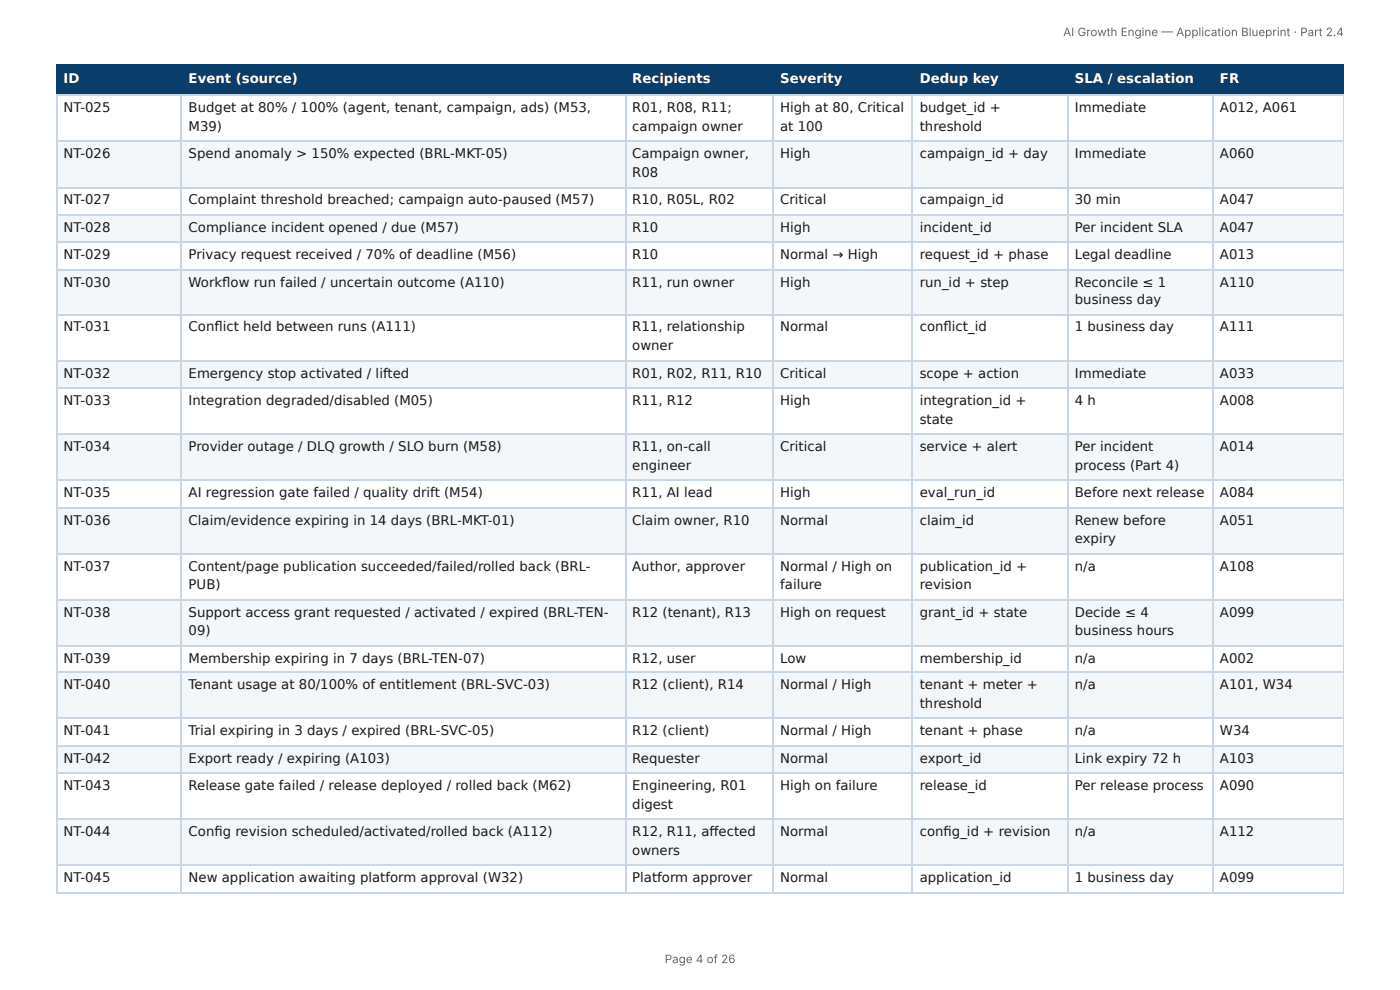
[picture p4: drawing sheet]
<svg xmlns="http://www.w3.org/2000/svg" width="297mm" height="210mm" viewBox="0 0 297 210" stroke-linecap="round" stroke-linejoin="round" font-family="sans-serif">
<defs><g id="words">
<g font-size="2.8" fill="#fff">
<text x="13.5" y="17.7">ID</text>
<text x="40.1" y="17.7">Event (source)</text>
<text x="134.3" y="17.7">Recipients</text>
<text x="165.7" y="17.7">Severity</text>
<text x="195.3" y="17.7">Dedup key</text>
<text x="228.3" y="17.7">SLA / escalation</text>
<text x="259.1" y="17.7">FR</text>
</g>
<g font-size="2.8" fill="#1a1a1a">
<text x="13.5" y="23.8">NT-025</text>
<text x="40.1" y="23.8">Budget at 80% / 100% (agent, tenant, campaign, ads) (M53,</text>
<text x="134.3" y="23.8">R01, R08, R11;</text>
<text x="165.7" y="23.8">High at 80, Critical</text>
<text x="195.3" y="23.8">budget_id +</text>
<text x="228.3" y="23.8">Immediate</text>
<text x="259.1" y="23.8">A012, A061</text>
<text x="40.1" y="27.8">M39)</text>
<text x="134.3" y="27.8">campaign owner</text>
<text x="165.7" y="27.8">at 100</text>
<text x="195.3" y="27.8">threshold</text>
<text x="13.5" y="33.6">NT-026</text>
<text x="40.1" y="33.6">Spend anomaly &gt; 150% expected (BRL-MKT-05)</text>
<text x="134.3" y="33.6">Campaign owner,</text>
<text x="165.7" y="33.6">High</text>
<text x="195.3" y="33.6">campaign_id + day</text>
<text x="228.3" y="33.6">Immediate</text>
<text x="259.1" y="33.6">A060</text>
<text x="134.3" y="37.6">R08</text>
<text x="13.5" y="43.4">NT-027</text>
<text x="40.1" y="43.4">Complaint threshold breached; campaign auto-paused (M57)</text>
<text x="134.3" y="43.4">R10, R05L, R02</text>
<text x="165.7" y="43.4">Critical</text>
<text x="195.3" y="43.4">campaign_id</text>
<text x="228.3" y="43.4">30 min</text>
<text x="259.1" y="43.4">A047</text>
<text x="13.5" y="49.2">NT-028</text>
<text x="40.1" y="49.2">Compliance incident opened / due (M57)</text>
<text x="134.3" y="49.2">R10</text>
<text x="165.7" y="49.2">High</text>
<text x="195.3" y="49.2">incident_id</text>
<text x="228.3" y="49.2">Per incident SLA</text>
<text x="259.1" y="49.2">A047</text>
<text x="13.5" y="55">NT-029</text>
<text x="40.1" y="55">Privacy request received / 70% of deadline (M56)</text>
<text x="134.3" y="55">R10</text>
<text x="165.7" y="55">Normal → High</text>
<text x="195.3" y="55">request_id + phase</text>
<text x="228.3" y="55">Legal deadline</text>
<text x="259.1" y="55">A013</text>
<text x="13.5" y="60.9">NT-030</text>
<text x="40.1" y="60.9">Workfl ow run failed / uncertain outcome (A110)</text>
<text x="134.3" y="60.9">R11, run owner</text>
<text x="165.7" y="60.9">High</text>
<text x="195.3" y="60.9">run_id + step</text>
<text x="228.3" y="60.9">Reconcile ≤ 1</text>
<text x="228.3" y="64.6">business day</text>
<text x="259.1" y="60.9">A110</text>
<text x="13.5" y="70.4">NT-031</text>
<text x="40.1" y="70.4">Confl ict held between runs (A111)</text>
<text x="134.3" y="70.4">R11, relationship</text>
<text x="165.7" y="70.4">Normal</text>
<text x="195.3" y="70.4">confl ict_id</text>
<text x="228.3" y="70.4">1 business day</text>
<text x="259.1" y="70.4">A111</text>
<text x="134.3" y="74.3">owner</text>
<text x="13.5" y="80.2">NT-032</text>
<text x="40.1" y="80.2">Emergency stop activated / lifted</text>
<text x="134.3" y="80.2">R01, R02, R11, R10</text>
<text x="165.7" y="80.2">Critical</text>
<text x="195.3" y="80.2">scope + action</text>
<text x="228.3" y="80.2">Immediate</text>
<text x="259.1" y="80.2">A033</text>
<text x="13.5" y="86">NT-033</text>
<text x="40.1" y="86">Integration degraded/disabled (M05)</text>
<text x="134.3" y="86">R11, R12</text>
<text x="165.7" y="86">High</text>
<text x="195.3" y="86">integration_id +</text>
<text x="195.3" y="90">state</text>
<text x="228.3" y="86">4 h</text>
<text x="259.1" y="86">A008</text>
<text x="13.5" y="95.8">NT-034</text>
<text x="40.1" y="95.8">Provider outage / DLQ growth / SLO burn (M58)</text>
<text x="134.3" y="95.8">R11, on-call</text>
<text x="165.7" y="95.8">Critical</text>
<text x="195.3" y="95.8">service + alert</text>
<text x="228.3" y="95.8">Per incident</text>
<text x="259.1" y="95.8">A014</text>
<text x="134.3" y="99.7">engineer</text>
<text x="228.3" y="99.7">process (Part 4)</text>
<text x="13.5" y="105.6">NT-035</text>
<text x="40.1" y="105.6">AI regression gate failed / quality drift (M54)</text>
<text x="134.3" y="105.6">R11, AI lead</text>
<text x="165.7" y="105.6">High</text>
<text x="195.3" y="105.6">eval_run_id</text>
<text x="228.3" y="105.6">Before next release</text>
<text x="259.1" y="105.6">A084</text>
<text x="13.5" y="111.4">NT-036</text>
<text x="40.1" y="111.4">Claim/evidence expiring in 14 days (BRL-MKT-01)</text>
<text x="134.3" y="111.4">Claim owner, R10</text>
<text x="165.7" y="111.4">Normal</text>
<text x="195.3" y="111.4">claim_id</text>
<text x="228.3" y="111.4">Renew before</text>
<text x="259.1" y="111.4">A051</text>
<text x="228.3" y="115.4">expiry</text>
<text x="13.5" y="121.2">NT-037</text>
<text x="40.1" y="121.2">Content/page publication succeeded/failed/rolled back (BRL-</text>
<text x="40.1" y="125.1">PUB)</text>
<text x="134.3" y="121.2">Author, approver</text>
<text x="165.7" y="121.2">Normal / High on</text>
<text x="165.7" y="125.1">failure</text>
<text x="195.3" y="121.2">publication_id +</text>
<text x="195.3" y="125.1">revision</text>
<text x="228.3" y="121.2">n/a</text>
<text x="259.1" y="121.2">A108</text>
<text x="13.5" y="131">NT-038</text>
<text x="40.1" y="131">Support access grant requested / activated / expired (BRL-TEN-</text>
<text x="134.3" y="131">R12 (tenant), R13</text>
<text x="165.7" y="131">High on request</text>
<text x="195.3" y="131">grant_id + state</text>
<text x="228.3" y="131">Decide ≤ 4</text>
<text x="259.1" y="131">A099</text>
<text x="40.1" y="134.9">09)</text>
<text x="228.3" y="134.9">business hours</text>
<text x="13.5" y="140.8">NT-039</text>
<text x="40.1" y="140.8">Membership expiring in 7 days (BRL-TEN-07)</text>
<text x="134.3" y="140.8">R12, user</text>
<text x="165.7" y="140.8">Low</text>
<text x="195.3" y="140.8">membership_id</text>
<text x="228.3" y="140.8">n/a</text>
<text x="259.1" y="140.8">A002</text>
<text x="13.5" y="146.3">NT-040</text>
<text x="40.1" y="146.3">Tenant usage at 80/100% of entitlement (BRL-SVC-03)</text>
<text x="134.3" y="146.3">R12 (client), R14</text>
<text x="165.7" y="146.3">Normal / High</text>
<text x="195.3" y="146.3">tenant + meter +</text>
<text x="228.3" y="146.3">n/a</text>
<text x="259.1" y="146.3">A101, W34</text>
<text x="195.3" y="150.3">threshold</text>
<text x="13.5" y="156.1">NT-041</text>
<text x="13.5" y="161.9">NT-042</text>
<text x="40.1" y="156.1">Trial expiring in 3 days / expired (BRL-SVC-05)</text>
<text x="40.1" y="161.9">Export ready / expiring (A103)</text>
<text x="134.3" y="156.1">R12 (client)</text>
<text x="134.3" y="161.9">Requester</text>
<text x="165.7" y="156.1">Normal / High</text>
<text x="165.7" y="161.9">Normal</text>
<text x="195.3" y="156.1">tenant + phase</text>
<text x="195.3" y="161.9">export_id</text>
<text x="228.3" y="156.1">n/a</text>
<text x="228.3" y="161.9">Link expiry 72 h</text>
<text x="259.1" y="156.1">W34</text>
<text x="259.1" y="161.9">A103</text>
<text x="13.5" y="167.7">NT-043</text>
<text x="40.1" y="167.7">Release gate failed / release deployed / rolled back (M62)</text>
<text x="134.3" y="167.7">Engineering, R01</text>
<text x="165.7" y="167.7">High on failure</text>
<text x="195.3" y="167.7">release_id</text>
<text x="228.3" y="167.7">Per release process</text>
<text x="259.1" y="167.7">A090</text>
<text x="134.3" y="171.7">digest</text>
<text x="13.5" y="177.5">NT-044</text>
<text x="40.1" y="177.5">Confi g revision scheduled/activated/rolled back (A112)</text>
<text x="134.3" y="177.5">R12, R11, aff ected</text>
<text x="165.7" y="177.5">Normal</text>
<text x="195.3" y="177.5">confi g_id + revision</text>
<text x="228.3" y="177.5">n/a</text>
<text x="259.1" y="177.5">A112</text>
<text x="134.3" y="181.5">owners</text>
<text x="13.5" y="187.3">NT-045</text>
<text x="40.1" y="187.3">New application awaiting platform approval (W32)</text>
<text x="134.3" y="187.3">Platform approver</text>
<text x="165.7" y="187.3">Normal</text>
<text x="195.3" y="187.3">application_id</text>
<text x="228.3" y="187.3">1 business day</text>
<text x="259.1" y="187.3">A099</text>
</g>
<g font-size="2.5" fill="#666">
<text x="225.8" y="7.7">AI Growth Engine — Application Blueprint · Part 2.4</text>
<text x="141.2" y="204.5">Page 4 of 26</text>
</g>
</g></defs>
<g fill="#0b3d6b">
<path d="M12.2 14h26.4v6.1h-26.4z"/>
<path d="M38.6 14h94.2v6.1h-94.2z"/>
<path d="M132.8 14h31.5v6.1h-31.5z"/>
<path d="M164.3 14h29.6v6.1h-29.6z"/>
<path d="M193.9 14h32.8v6.1h-32.8z"/>
<path d="M226.7 14h31v6.1h-31z"/>
<path d="M257.7 14h27.7v6.1h-27.7z"/>
</g>
<g fill="#f4f7fa">
<path d="M12.2 29.9h26.4v9.8h-26.4z"/>
<path d="M38.6 29.9h94.2v9.8h-94.2z"/>
<path d="M132.8 29.9h31.5v9.8h-31.5z"/>
<path d="M164.3 29.9h29.6v9.8h-29.6z"/>
<path d="M193.9 29.9h32.8v9.8h-32.8z"/>
<path d="M226.7 29.9h31v9.8h-31z"/>
<path d="M257.7 29.9h27.7v9.8h-27.7z"/>
<path d="M12.2 45.5h26.4v5.8h-26.4z"/>
<path d="M38.6 45.5h94.2v5.8h-94.2z"/>
<path d="M132.8 45.5h31.5v5.8h-31.5z"/>
<path d="M164.3 45.5h29.6v5.8h-29.6z"/>
<path d="M193.9 45.5h32.8v5.8h-32.8z"/>
<path d="M226.7 45.5h31v5.8h-31z"/>
<path d="M257.7 45.5h27.7v5.8h-27.7z"/>
<path d="M12.2 57.2h26.4v9.7h-26.4z"/>
<path d="M38.6 57.2h94.2v9.7h-94.2z"/>
<path d="M132.8 57.2h31.5v9.7h-31.5z"/>
<path d="M164.3 57.2h29.6v9.7h-29.6z"/>
<path d="M193.9 57.2h32.8v9.7h-32.8z"/>
<path d="M226.7 57.2h31v9.7h-31z"/>
<path d="M257.7 57.2h27.7v9.7h-27.7z"/>
<path d="M12.2 76.7h26.4v5.9h-26.4z"/>
<path d="M38.6 76.7h94.2v5.9h-94.2z"/>
<path d="M132.8 76.7h31.5v5.9h-31.5z"/>
<path d="M164.3 76.7h29.6v5.9h-29.6z"/>
<path d="M193.9 76.7h32.8v5.9h-32.8z"/>
<path d="M226.7 76.7h31v5.9h-31z"/>
<path d="M257.7 76.7h27.7v5.9h-27.7z"/>
<path d="M12.2 92.3h26.4v9.6h-26.4z"/>
<path d="M38.6 92.3h94.2v9.6h-94.2z"/>
<path d="M132.8 92.3h31.5v9.6h-31.5z"/>
<path d="M164.3 92.3h29.6v9.6h-29.6z"/>
<path d="M193.9 92.3h32.8v9.6h-32.8z"/>
<path d="M226.7 92.3h31v9.6h-31z"/>
<path d="M257.7 92.3h27.7v9.6h-27.7z"/>
<path d="M12.2 107.7h26.4v9.8h-26.4z"/>
<path d="M38.6 107.7h94.2v9.8h-94.2z"/>
<path d="M132.8 107.7h31.5v9.8h-31.5z"/>
<path d="M164.3 107.7h29.6v9.8h-29.6z"/>
<path d="M193.9 107.7h32.8v9.8h-32.8z"/>
<path d="M226.7 107.7h31v9.8h-31z"/>
<path d="M257.7 107.7h27.7v9.8h-27.7z"/>
<path d="M12.2 127.3h26.4v9.8h-26.4z"/>
<path d="M38.6 127.3h94.2v9.8h-94.2z"/>
<path d="M132.8 127.3h31.5v9.8h-31.5z"/>
<path d="M164.3 127.3h29.6v9.8h-29.6z"/>
<path d="M193.9 127.3h32.8v9.8h-32.8z"/>
<path d="M226.7 127.3h31v9.8h-31z"/>
<path d="M257.7 127.3h27.7v9.8h-27.7z"/>
<path d="M12.2 142.9h26.4v9.8h-26.4z"/>
<path d="M38.6 142.9h94.2v9.8h-94.2z"/>
<path d="M132.8 142.9h31.5v9.8h-31.5z"/>
<path d="M164.3 142.9h29.6v9.8h-29.6z"/>
<path d="M193.9 142.9h32.8v9.8h-32.8z"/>
<path d="M226.7 142.9h31v9.8h-31z"/>
<path d="M257.7 142.9h27.7v9.8h-27.7z"/>
<path d="M12.2 158.5h26.4v5.8h-26.4z"/>
<path d="M38.6 158.5h94.2v5.8h-94.2z"/>
<path d="M132.8 158.5h31.5v5.8h-31.5z"/>
<path d="M164.3 158.5h29.6v5.8h-29.6z"/>
<path d="M193.9 158.5h32.8v5.8h-32.8z"/>
<path d="M226.7 158.5h31v5.8h-31z"/>
<path d="M257.7 158.5h27.7v5.8h-27.7z"/>
<path d="M12.2 174.1h26.4v9.5h-26.4z"/>
<path d="M38.6 174.1h94.2v9.5h-94.2z"/>
<path d="M132.8 174.1h31.5v9.5h-31.5z"/>
<path d="M164.3 174.1h29.6v9.5h-29.6z"/>
<path d="M193.9 174.1h32.8v9.5h-32.8z"/>
<path d="M226.7 174.1h31v9.5h-31z"/>
<path d="M257.7 174.1h27.7v9.5h-27.7z"/>
</g>
<path d="M11.9 13.9h273.5M12 13.8v6.6M38.5 13.8v6.6M133 13.8v6.6M164.2 13.8v6.6M193.8 13.8v6.6M226.9 13.8v6.6M257.6 13.8v6.6M11.9 20.2h273.5" fill="none" stroke="#0b3d6b" stroke-width=".26"/>
<path d="M285.3 13.8v6.6" fill="none" stroke="#0b3d6b" stroke-width=".21"/>
<g fill="none" stroke="#c9d6e3" stroke-width=".26">
<path d="M11.9 20.2h273.5M11.9 30h273.5M11.9 39.8h273.5M12 20.4v169.3M38.5 20.4v169.3M133 20.4v169.3M164.2 20.4v169.3M193.8 20.4v169.3M226.9 20.4v169.3M257.6 20.4v169.3M11.9 45.6h273.5M11.9 51.5h273.5"/>
<path d="M11.9 57.3h273.5M11.9 66.8h273.5M11.9 76.6h273.5M11.9 82.4h273.5M11.9 92.2h273.5M11.9 102h273.5M11.9 107.8h273.5M11.9 117.6h273.5M11.9 127.4h273.5M11.9 137.2h273.5M11.9 142.7h273.5M11.9 152.5h273.5"/>
<path d="M11.9 158.4h273.5M11.9 164.2h273.5M11.9 174h273.5M11.9 183.8h273.5M11.9 189.6h273.5"/>
</g>
<path d="M285.3 20.4v169.3" fill="none" stroke="#c9d6e3" stroke-width=".21"/>
<use href="#words"/>
</svg>
